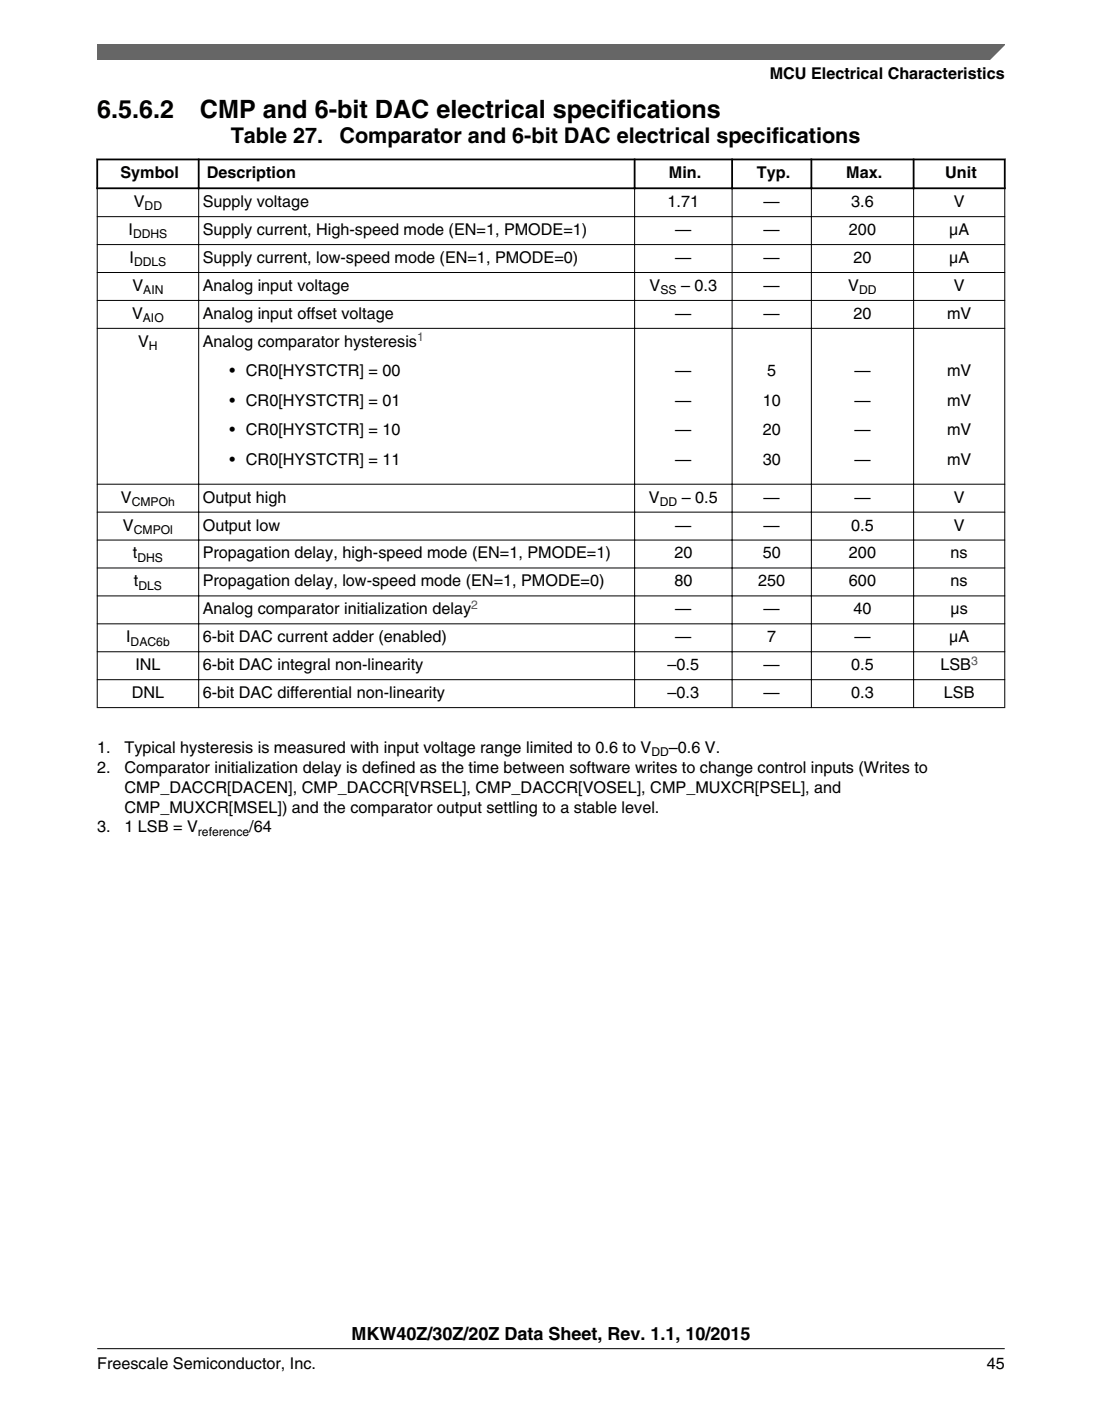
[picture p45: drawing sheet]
<svg xmlns="http://www.w3.org/2000/svg" width="216mm" height="274mm" viewBox="0 0 216 274" stroke-linecap="round" stroke-linejoin="round" font-family="sans-serif">
<defs><g id="words">
<g font-size="4.9">
<text x="19" y="23">6.5.6.2</text>
<text x="39.2" y="23">CMP and 6-bit DAC electrical specifications</text>
</g>
<g font-size="4.2">
<text x="45.2" y="28">Table 27.</text>
<text x="66.5" y="28">Comparator and 6-bit DAC electrical specifications</text>
</g>
<text font-size="3.5" x="68.8" y="262.3">MKW40Z/30Z/20Z Data Sheet, Rev. 1.1, 10/2015</text>
<g font-size="3.2">
<text x="150.8" y="15.5">MCU Electrical Characteristics</text>
<text x="23.6" y="34.9">Symbol</text>
<text x="40.5" y="34.9">Description</text>
<text x="131.1" y="34.9">Min.</text>
<text x="148.3" y="34.9">Typ.</text>
<text x="165.8" y="34.9">Max.</text>
<text x="185.2" y="34.9">Unit</text>
<text x="26.2" y="40.6">V</text>
<text x="39.7" y="40.6">Supply voltage</text>
<text x="130.8" y="40.6">1.71</text>
<text x="149.6" y="40.6">—</text>
<text x="166.8" y="40.6">3.6</text>
<text x="186.9" y="40.6">V</text>
<text x="25.2" y="46">I</text>
<text x="39.7" y="46">Supply current, High-speed mode (EN=1, PMODE=1)</text>
<text x="132.3" y="46">—</text>
<text x="149.6" y="46">—</text>
<text x="166.3" y="46">200</text>
<text x="185.9" y="46">μA</text>
<text x="25.4" y="51.5">I</text>
<text x="39.7" y="51.5">Supply current, low-speed mode (EN=1, PMODE=0)</text>
<text x="132.3" y="51.5">—</text>
<text x="149.6" y="51.5">—</text>
<text x="167.2" y="51.5">20</text>
<text x="185.9" y="51.5">μA</text>
<text x="25.9" y="57">V</text>
<text x="39.7" y="57">Analog input voltage</text>
<text x="127.3" y="57">V</text>
<text x="133.4" y="57">– 0.3</text>
<text x="149.6" y="57">—</text>
<text x="166.2" y="57">V</text>
<text x="186.9" y="57">V</text>
<text x="25.9" y="62.4">V</text>
<text x="39.7" y="62.4">Analog input offset voltage</text>
<text x="132.3" y="62.4">—</text>
<text x="149.6" y="62.4">—</text>
<text x="167.2" y="62.4">20</text>
<text x="185.5" y="62.4">mV</text>
<text x="27.1" y="67.9">V</text>
<text x="39.7" y="67.9">Analog comparator hysteresis</text>
<text x="45" y="73.7">• CR0[HYSTCTR] = 00</text>
<text x="132.3" y="73.6">—</text>
<text x="150.3" y="73.6">5</text>
<text x="167.4" y="73.6">—</text>
<text x="185.5" y="73.6">mV</text>
<text x="45" y="79.5">• CR0[HYSTCTR] = 01</text>
<text x="132.3" y="79.4">—</text>
<text x="149.4" y="79.4">10</text>
<text x="167.4" y="79.4">—</text>
<text x="185.5" y="79.4">mV</text>
<text x="45" y="85.3">• CR0[HYSTCTR] = 10</text>
<text x="132.3" y="85.2">—</text>
<text x="149.4" y="85.2">20</text>
<text x="167.4" y="85.2">—</text>
<text x="185.5" y="85.2">mV</text>
<text x="45" y="91">• CR0[HYSTCTR] = 11</text>
<text x="132.3" y="91">—</text>
<text x="149.4" y="91">30</text>
<text x="167.4" y="91">—</text>
<text x="185.5" y="91">mV</text>
<text x="23.7" y="98.4">V</text>
<text x="39.7" y="98.4">Output high</text>
<text x="127.1" y="98.4">V</text>
<text x="133.6" y="98.4">– 0.5</text>
<text x="149.6" y="98.4">—</text>
<text x="167.4" y="98.4">—</text>
<text x="186.9" y="98.4">V</text>
<text x="24.1" y="103.9">V</text>
<text x="39.7" y="103.9">Output low</text>
<text x="132.3" y="103.9">—</text>
<text x="149.6" y="103.9">—</text>
<text x="166.8" y="103.9">0.5</text>
<text x="186.9" y="103.9">V</text>
<text x="26" y="109.4">t</text>
<text x="39.7" y="109.4">Propagation delay, high-speed mode (EN=1, PMODE=1)</text>
<text x="132.1" y="109.4">20</text>
<text x="149.4" y="109.4">50</text>
<text x="166.3" y="109.4">200</text>
<text x="186.2" y="109.4">ns</text>
<text x="26.2" y="114.8">t</text>
<text x="39.7" y="114.8">Propagation delay, low-speed mode (EN=1, PMODE=0)</text>
<text x="132.1" y="114.8">80</text>
<text x="148.5" y="114.8">250</text>
<text x="166.3" y="114.8">600</text>
<text x="186.2" y="114.8">ns</text>
<text x="24.7" y="125.8">I</text>
<text x="39.7" y="120.3">Analog comparator initialization delay</text>
<text x="39.7" y="125.8">6-bit DAC current adder (enabled)</text>
<text x="132.3" y="125.8">—</text>
<text x="132.3" y="120.3">—</text>
<text x="149.6" y="120.3">—</text>
<text x="150.3" y="125.8">7</text>
<text x="167.2" y="120.3">40</text>
<text x="167.4" y="125.8">—</text>
<text x="185.9" y="125.8">μA</text>
<text x="186.2" y="120.3">μs</text>
<text x="26.5" y="131.2">INL</text>
<text x="39.7" y="131.2">6-bit DAC integral non-linearity</text>
<text x="130.8" y="131.2">–0.5</text>
<text x="149.6" y="131.2">—</text>
<text x="166.8" y="131.2">0.5</text>
<text x="184.3" y="131.2">LSB</text>
<text x="25.8" y="136.7">DNL</text>
<text x="39.7" y="136.7">6-bit DAC differential non-linearity</text>
<text x="130.8" y="136.7">–0.3</text>
<text x="149.6" y="136.7">—</text>
<text x="166.8" y="136.7">0.3</text>
<text x="184.9" y="136.7">LSB</text>
<text x="19" y="147.5">1.</text>
<text x="24.4" y="147.5">Typical hysteresis is measured with input voltage range limited to 0.6 to V</text>
<text x="131.1" y="147.5">–0.6 V.</text>
<text x="19.1" y="151.3">2.</text>
<text x="24.4" y="151.3">Comparator initialization delay is defined as the time between software writes to change control inputs (Writes to</text>
<text x="24.4" y="155.2">CMP_DACCR[DACEN], CMP_DACCR[VRSEL], CMP_DACCR[VOSEL], CMP_MUXCR[PSEL], and</text>
<text x="24.4" y="159.1">CMP_MUXCR[MSEL]) and the comparator output settling to a stable level.</text>
<text x="19.1" y="163">3.</text>
<text x="24.4" y="163">1 LSB = V</text>
<text x="48.8" y="163">/64</text>
<text x="19.1" y="268">Freescale Semiconductor, Inc.</text>
<text x="193.3" y="268">45</text>
</g>
<g font-size="2.4">
<text x="28.3" y="41.2">DD</text>
<text x="26.1" y="46.7">DDHS</text>
<text x="26.3" y="52.1">DDLS</text>
<text x="28.1" y="57.6">AIN</text>
<text x="129.4" y="57.6">SS</text>
<text x="168.3" y="57.6">DD</text>
<text x="28" y="63.1">AIO</text>
<text x="29.2" y="68.5">H</text>
<text x="25.8" y="99.1">CMPOh</text>
<text x="129.3" y="99.1">DD</text>
<text x="26.2" y="104.5">CMPOl</text>
<text x="26.9" y="110">DHS</text>
<text x="27.1" y="115.5">DLS</text>
<text x="25.6" y="126.4">DAC6b</text>
<text x="127.6" y="148.1">DD</text>
<text x="38.8" y="163.6">reference</text>
</g>
<g font-size="2.4" fill="#00f">
<text x="81.7" y="66.8">1</text>
<text x="92.3" y="119.2">2</text>
<text x="190.3" y="130.2">3</text>
</g>
</g></defs>
<path d="M18.9 31.2h178.1M18.9 36.9h178.1M19 31v6M38.9 31v6M124.3 31v6M143.4 31v6M159 31v6M179 31v6M196.8 31v6" fill="none" stroke="#000" stroke-width=".35"/>
<g fill="none" stroke="#000" stroke-width=".2">
<path d="M19 37v101.6M38.9 36.7v101.9M124.3 36.7v101.9M143.4 36.7v101.9M159 36.7v101.9M179 36.7v101.9M196.8 37v101.6M19 42.4h177.9M19 47.9h177.9M19 53.4h177.9M19 58.8h177.9M19 64.3h177.9"/>
<path d="M19 94.8h177.9M19 100.3h177.9M19 105.7h177.9M19 111.2h177.9M19 116.7h177.9M19 122.1h177.9M19 127.6h177.9M19 133.1h177.9M19 138.6h177.9"/>
</g>
<path d="M19.1 8.7h177.8l-5.7 3h-172.1z" fill="#666"/>
<path d="M19.1 11.7v-3h177.8l-3.1 3" fill="none" stroke="#666" stroke-width=".28"/>
<path d="M19 264.1h177.8" fill="none" stroke="#000" stroke-width=".2"/>
<use href="#words"/>
</svg>
